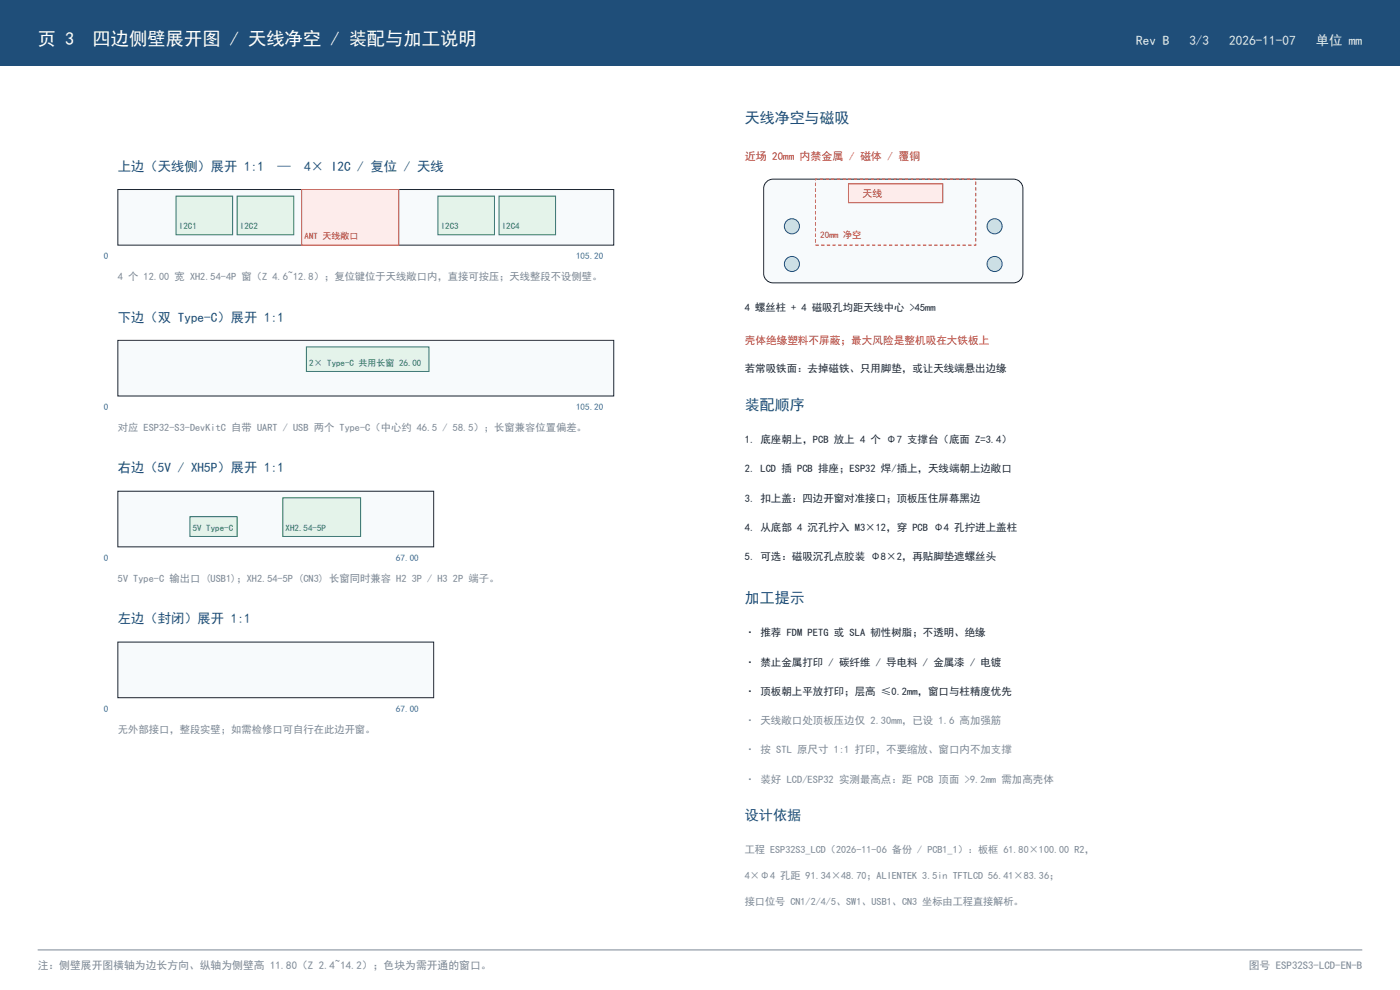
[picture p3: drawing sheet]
<svg xmlns="http://www.w3.org/2000/svg" width="297mm" height="210mm" viewBox="0 0 297 210" stroke-linecap="round" stroke-linejoin="round" font-family="sans-serif">
<defs><g id="words">
<g font-size="3.9" fill="#fff">
<text x="8" y="9.5">页 3</text>
<text x="19.6" y="9.5">四边侧壁展开图 / 天线净空 / 装配与加工说明</text>
</g>
<g font-size="3.2" fill="#1f4e79">
<text x="158" y="26">天线净空与磁吸</text>
<text x="158" y="87">装配顺序</text>
<text x="158" y="128">加工提示</text>
</g>
<text font-size="3" fill="#1f4e79" x="158" y="174">设计依据</text>
<g font-size="2.8" fill="#dce8f5">
<text x="241" y="9.5">Rev B</text>
<text x="252.3" y="9.5">3/3</text>
<text x="260.8" y="9.5">2026-11-07</text>
<text x="279.1" y="9.5">单位 mm</text>
</g>
<g font-size="2.8" fill="#1f4e79">
<text x="25" y="36.2">上边（天线侧）展开 1:1</text>
<text x="58.9" y="36.2">—</text>
<text x="64.5" y="36.2">4× I2C / 复位 / 天线</text>
<text x="25" y="68.2">下边（双 Type-C）展开 1:1</text>
<text x="25" y="100.2">右边（5V / XH5P）展开 1:1</text>
<text x="25" y="132.2">左边（封闭）展开 1:1</text>
</g>
<g font-size="2.3" fill="#c0392b">
<text x="158" y="34">近场 20mm 内禁金属 / 磁体 / 覆铜</text>
<text x="158" y="73">壳体绝缘塑料不屏蔽；最大风险是整机吸在大铁板上</text>
</g>
<g font-size="2.3" fill="#7b8794">
<text x="8" y="205.5">注：侧壁展开图横轴为边长方向、纵轴为侧壁高 11.80（Z 2.4~14.2）；色块为需开通的窗口。</text>
<text x="264.9" y="205.5">图号 ESP32S3-LCD-EN-B</text>
</g>
<g font-size="2.2" fill="#7b8794">
<text x="25" y="59.5">4 个 12.00 宽 XH2.54-4P 窗（Z 4.6~12.8）；复位键位于天线敞口内，直接可按压；天线整段不设侧壁。</text>
<text x="25" y="91.5">对应 ESP32-S3-DevKitC 自带 UART / USB 两个 Type-C（中心约 46.5 / 58.5）；长窗兼容位置偏差。</text>
<text x="25" y="123.5">5V Type-C 输出口 (USB1)；XH2.54-5P (CN3) 长窗同时兼容 H2 3P / H3 2P 端子。</text>
<text x="25" y="155.5">无外部接口，整段实壁；如需检修口可自行在此边开窗。</text>
<text x="158" y="153.6">· 天线敞口处顶板压边仅 2.30mm，已设 1.6 高加强筋</text>
<text x="158" y="159.8">· 按 STL 原尺寸 1:1 打印，不要缩放、窗口内不加支撑</text>
<text x="158" y="166">· 装好 LCD/ESP32 实测最高点：距 PCB 顶面 &gt;9.2mm 需加高壳体</text>
<text x="158" y="181">工程 ESP32S3_LCD（2026-11-06 备份 / PCB1_1）：板框 61.80×100.00 R2，</text>
<text x="158" y="186.5">4×Φ4 孔距 91.34×48.70；ALIENTEK 3.5in TFTLCD 56.41×83.36；</text>
<text x="158" y="192">接口位号 CN1/2/4/5、SW1、USB1、CN3 坐标由工程直接解析。</text>
</g>
<g font-size="2.2" fill="#1b2430">
<text x="158" y="66">4 螺丝柱 + 4 磁吸孔均距天线中心 &gt;45mm</text>
<text x="158" y="79">若常吸铁面：去掉磁铁、只用脚垫，或让天线端悬出边缘</text>
<text x="158" y="94">1. 底座朝上，PCB 放上 4 个 Φ7 支撑台（底面 Z=3.4）</text>
<text x="158" y="100.2">2. LCD 插 PCB 排座；ESP32 焊/插上，天线端朝上边敞口</text>
<text x="158" y="106.4">3. 扣上盖：四边开窗对准接口；顶板压住屏幕黑边</text>
<text x="158" y="112.6">4. 从底部 4 沉孔拧入 M3×12，穿 PCB Φ4 孔拧进上盖柱</text>
<text x="158" y="118.8">5. 可选：磁吸沉孔点胶装 Φ8×2，再贴脚垫遮螺丝头</text>
<text x="158" y="135">· 推荐 FDM PETG 或 SLA 韧性树脂；不透明、绝缘</text>
<text x="158" y="141.2">· 禁止金属打印 / 碳纤维 / 导电料 / 金属漆 / 电镀</text>
<text x="158" y="147.4">· 顶板朝上平放打印；层高 ≤0.2mm，窗口与柱精度优先</text>
</g>
<text font-size="2.1" fill="#c0392b" x="183" y="41.8">天线</text>
<g font-size="1.9" fill="#2e7d52">
<text x="37.9" y="48.6">I2C1</text>
<text x="50.9" y="48.6">I2C2</text>
<text x="93.5" y="48.6">I2C3</text>
<text x="106.5" y="48.6">I2C4</text>
<text x="65.6" y="77.6">2× Type-C 共用长窗 26.00</text>
<text x="40.9" y="112.6">5V Type-C</text>
<text x="60.6" y="112.6">XH2.54-5P</text>
</g>
<g font-size="1.9" fill="#c0392b">
<text x="64.6" y="50.8">ANT 天线敞口</text>
<text x="174" y="50.5">20mm 净空</text>
</g>
<g font-size="1.9" fill="#2f6db3">
<text x="22" y="55">0</text>
<text x="122.2" y="55">105.20</text>
<text x="22" y="87">0</text>
<text x="122.2" y="87">105.20</text>
<text x="22" y="119">0</text>
<text x="84" y="119">67.00</text>
<text x="22" y="151">0</text>
<text x="84" y="151">67.00</text>
</g>
</g></defs>
<path d="M0 0h297v14h-297z" fill-rule="evenodd" fill="#1f4e79"/>
<path d="M25 40.2h105.2v11.8h-105.2z" fill-rule="evenodd" fill="#f7fafc"/>
<path d="M25 40.2h105.2v11.8h-105.2z" fill="none" stroke="#1b2430" stroke-width=".21"/>
<path d="M37.3 41.6h12v8.2h-12z" fill-rule="evenodd" fill="#e4f3ea"/>
<path d="M37.3 41.6h12v8.2h-12z" fill="none" stroke="#2e7d52" stroke-width=".21"/>
<path d="M50.3 41.6h12v8.2h-12z" fill-rule="evenodd" fill="#e4f3ea"/>
<path d="M50.3 41.6h12v8.2h-12z" fill="none" stroke="#2e7d52" stroke-width=".21"/>
<path d="M92.9 41.6h12v8.2h-12z" fill-rule="evenodd" fill="#e4f3ea"/>
<path d="M92.9 41.6h12v8.2h-12z" fill="none" stroke="#2e7d52" stroke-width=".21"/>
<path d="M105.9 41.6h12v8.2h-12z" fill-rule="evenodd" fill="#e4f3ea"/>
<path d="M105.9 41.6h12v8.2h-12z" fill="none" stroke="#2e7d52" stroke-width=".21"/>
<path d="M64 40.2h20.6v11.8h-20.6z" fill-rule="evenodd" fill="#fdeceb"/>
<path d="M64 40.2h20.6v11.8h-20.6z" fill="none" stroke="#c0392b" stroke-width=".21"/>
<path d="M25 72.2h105.2v11.8h-105.2z" fill-rule="evenodd" fill="#f7fafc"/>
<path d="M25 72.2h105.2v11.8h-105.2z" fill="none" stroke="#1b2430" stroke-width=".21"/>
<path d="M65 73.6h26v5.2h-26z" fill-rule="evenodd" fill="#e4f3ea"/>
<path d="M65 73.6h26v5.2h-26z" fill="none" stroke="#2e7d52" stroke-width=".21"/>
<path d="M25 104.2h67v11.8h-67z" fill-rule="evenodd" fill="#f7fafc"/>
<path d="M25 104.2h67v11.8h-67z" fill="none" stroke="#1b2430" stroke-width=".21"/>
<path d="M40.3 109.6h10v4.2h-10z" fill-rule="evenodd" fill="#e4f3ea"/>
<path d="M40.3 109.6h10v4.2h-10z" fill="none" stroke="#2e7d52" stroke-width=".21"/>
<path d="M60 105.6h16.5v8.2h-16.5z" fill-rule="evenodd" fill="#e4f3ea"/>
<path d="M60 105.6h16.5v8.2h-16.5z" fill="none" stroke="#2e7d52" stroke-width=".21"/>
<path d="M25 136.2h67v11.8h-67z" fill-rule="evenodd" fill="#f7fafc"/>
<path d="M25 136.2h67v11.8h-67z" fill="none" stroke="#1b2430" stroke-width=".21"/>
<path d="M162.6 38.6l.9-.5 .5-.1h51a2 2 0 0 1 2 2v18a2 2 0 0 1-2 2h-51a2 2 0 0 1-2-2v-18l.1-.5z" fill-rule="evenodd" fill="#f7fafc"/>
<path d="M162.6 38.6l.9-.5 .5-.1h51a2 2 0 0 1 2 2v18a2 2 0 0 1-2 2h-51a2 2 0 0 1-2-2v-18l.1-.5z" fill="none" stroke="#1b2430" stroke-width=".21"/>
<path d="M173 38h34v14h-34z" fill="none" stroke="#c0392b" stroke-width=".21" stroke-dasharray=".7 .5" stroke-linecap="butt"/>
<path d="M180 39h20v4h-20z" fill-rule="evenodd" fill="#fdeceb"/>
<path d="M180 39h20v4h-20z" fill="none" stroke="#c0392b" stroke-width=".21"/>
<circle cx="168" cy="56" r="1.6" fill="#c9dcf0"/>
<circle cx="168" cy="56" r="1.6" fill="none" stroke="#1f4e79" stroke-width=".21"/>
<circle cx="211" cy="56" r="1.6" fill="#c9dcf0"/>
<circle cx="211" cy="56" r="1.6" fill="none" stroke="#1f4e79" stroke-width=".21"/>
<circle cx="168" cy="48" r="1.6" fill="#c9dcf0"/>
<circle cx="168" cy="48" r="1.6" fill="none" stroke="#1f4e79" stroke-width=".21"/>
<circle cx="211" cy="48" r="1.6" fill="#c9dcf0"/>
<circle cx="211" cy="48" r="1.6" fill="none" stroke="#1f4e79" stroke-width=".21"/>
<path d="M8 201.5h281" fill="none" stroke="#7b8794" stroke-width=".21"/>
<use href="#words"/>
</svg>
